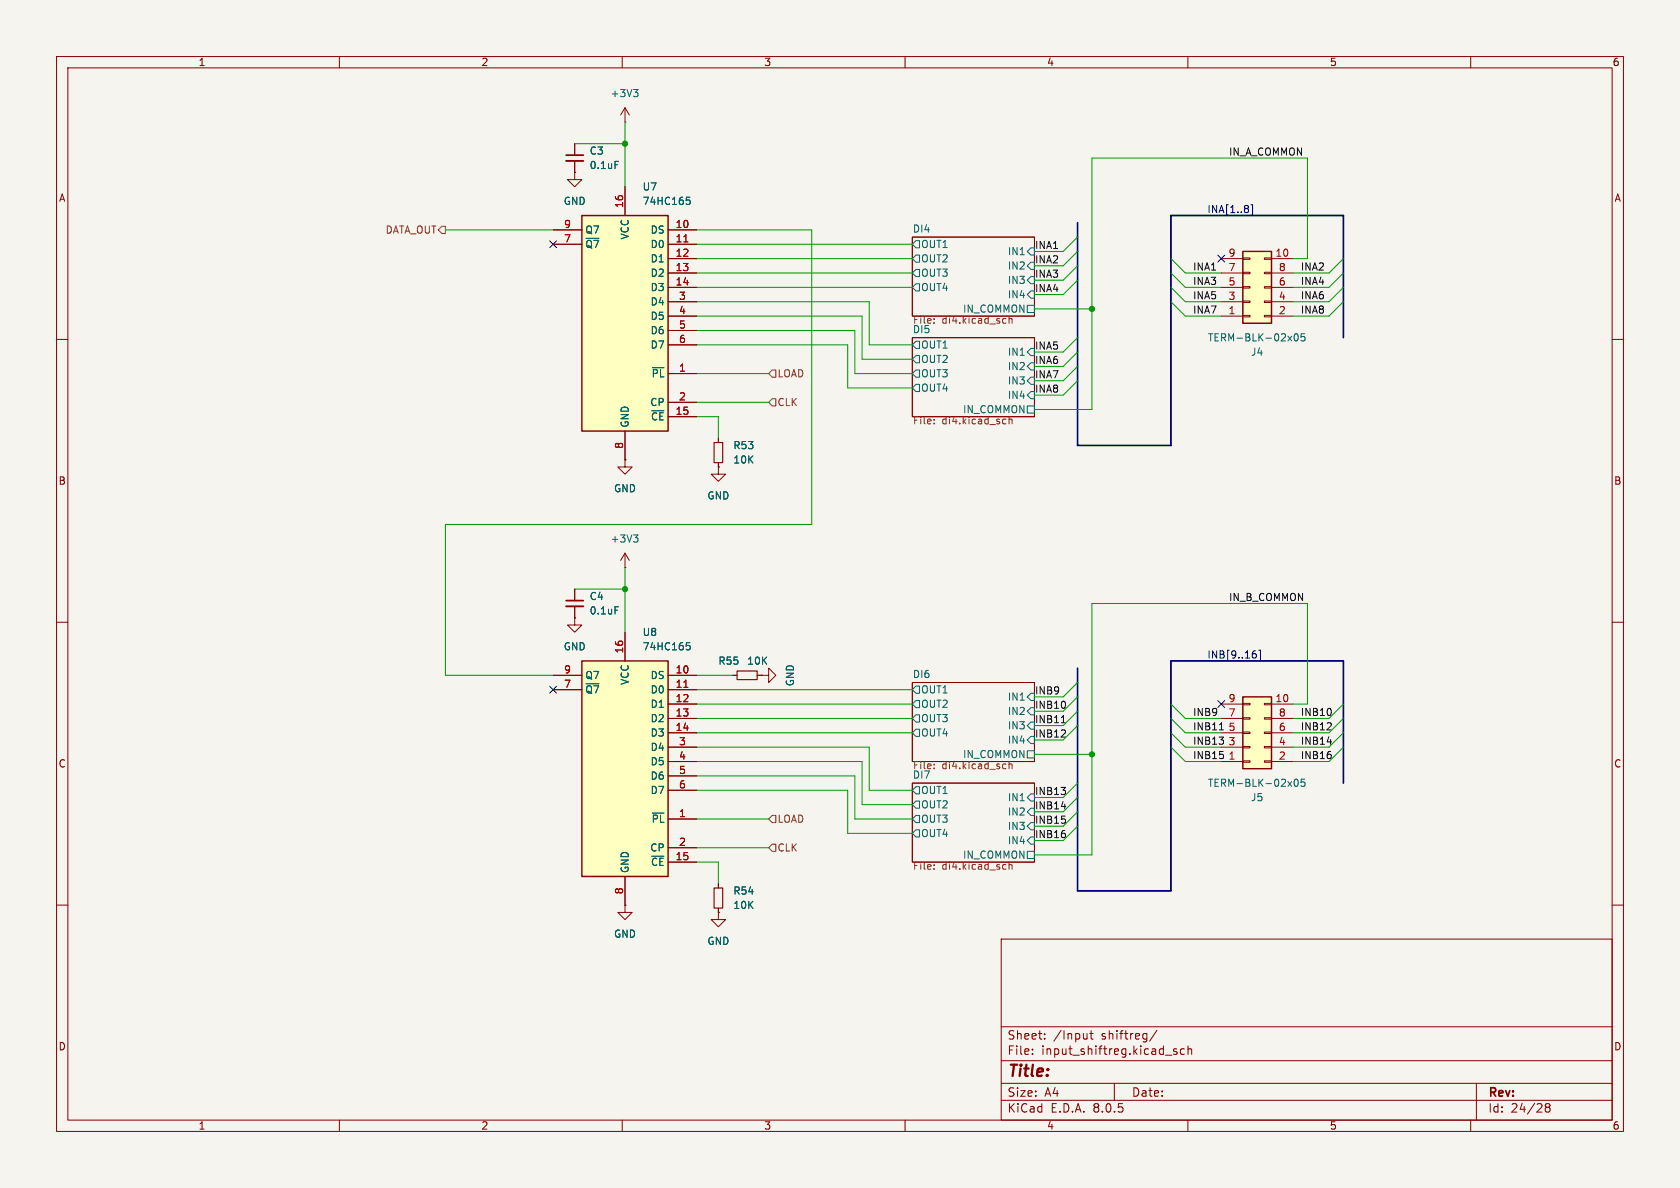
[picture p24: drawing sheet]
<svg xmlns="http://www.w3.org/2000/svg" width="297mm" height="210mm" viewBox="0 0 297 210" stroke-linecap="round" stroke-linejoin="round" font-family="sans-serif">
<defs><g id="words">
<text font-size="2.8" fill="#840000" x="178" y="190.9">Title:</text>
<g font-size="2.1" fill="#840000">
<text x="178" y="184">Sheet:</text>
<text x="186.2" y="184">/Input</text>
<text x="194.7" y="184">shiftreg/</text>
<text x="178" y="186.7">File:</text>
<text x="184.1" y="186.7">input_shiftreg.kicad_sch</text>
<text x="178" y="196.9">KiCad</text>
<text x="178" y="194.1">Size:</text>
<text x="184.7" y="194.1">A4</text>
<text x="185.7" y="196.9">E.D.A.</text>
<text x="193.3" y="196.9">8.0.5</text>
<text x="200" y="194.1">Date:</text>
<text x="263" y="194.3">Rev:</text>
<text x="263" y="196.9">Id:</text>
<text x="267.1" y="196.9">24/28</text>
</g>
<g font-size="1.8" fill="#840000">
<text x="35" y="11.9">1</text>
<text x="85" y="11.9">2</text>
<text x="135" y="11.9">3</text>
<text x="185" y="11.9">4</text>
<text x="235" y="11.9">5</text>
<text x="285" y="11.9">6</text>
<text x="10.3" y="35.9">A</text>
<text x="285.3" y="35.9">A</text>
<text x="10.3" y="85.9">B</text>
<text x="285.3" y="85.9">B</text>
<text x="10.3" y="135.9">C</text>
<text x="285.3" y="135.9">C</text>
<text x="10.3" y="185.9">D</text>
<text x="285.3" y="185.9">D</text>
<text x="35" y="199.9">1</text>
<text x="85" y="199.9">2</text>
<text x="135" y="199.9">3</text>
<text x="185" y="199.9">4</text>
<text x="235" y="199.9">5</text>
<text x="285" y="199.9">6</text>
</g>
<g font-size="1.8" fill="#006464">
<text x="107.8" y="17.4">+3V3</text>
<text x="104.1" y="27.5">C3</text>
<text x="104.1" y="30.1">0.1uF</text>
<text x="113.5" y="33.9">U7</text>
<text x="99.6" y="36.4">GND</text>
<text x="103.4" y="41.5">Q7</text>
<text x="113.5" y="36.4">74HC165</text>
<text x="114.9" y="41.5">DS</text>
<text x="161.3" y="41.2">DI4</text>
<text x="103.4" y="44">~{Q7}</text>
<text x="111.4" y="42.4" transform="rotate(-90 111.4 42.4)">VCC</text>
<text x="114.9" y="44">D0</text>
<text x="114.9" y="46.6">D1</text>
<text x="162.8" y="44">OUT1</text>
<text x="162.8" y="46.6">OUT2</text>
<text x="178.1" y="45.3">IN1</text>
<text x="178.1" y="47.9">IN2</text>
<text x="114.9" y="49.1">D2</text>
<text x="114.9" y="51.7">D3</text>
<text x="162.8" y="49.1">OUT3</text>
<text x="162.8" y="51.7">OUT4</text>
<text x="178.1" y="50.4">IN3</text>
<text x="178.1" y="52.9">IN4</text>
<text x="114.9" y="54.2">D4</text>
<text x="114.9" y="56.7">D5</text>
<text x="114.9" y="59.3">D6</text>
<text x="114.9" y="61.8">D7</text>
<text x="162.8" y="61.8">OUT1</text>
<text x="162.8" y="64.4">OUT2</text>
<text x="178.1" y="63.1">IN1</text>
<text x="178.1" y="65.6">IN2</text>
<text x="213.4" y="60.6">TERM-BLK-02x05</text>
<text x="221.1" y="63.1">J4</text>
<text x="114.9" y="72">CP</text>
<text x="115.1" y="66.9">~{PL}</text>
<text x="162.8" y="66.9">OUT3</text>
<text x="162.8" y="69.4">OUT4</text>
<text x="178.1" y="68.2">IN3</text>
<text x="178.1" y="70.7">IN4</text>
<text x="111.4" y="75.7" transform="rotate(-90 111.4 75.7)">GND</text>
<text x="115" y="74.5">~{CE}</text>
<text x="129.5" y="79.6">R53</text>
<text x="129.5" y="82.1">10K</text>
<text x="108.5" y="87.2">GND</text>
<text x="125" y="88.5">GND</text>
<text x="107.8" y="96.1">+3V3</text>
<text x="104.1" y="106.3">C4</text>
<text x="104.1" y="108.8">0.1uF</text>
<text x="113.5" y="112.6">U8</text>
<text x="99.6" y="115.2">GND</text>
<text x="113.5" y="115.2">74HC165</text>
<text x="126.9" y="117.7">R55</text>
<text x="132" y="117.7">10K</text>
<text x="161.3" y="119.9">DI6</text>
<text x="103.4" y="122.8">~{Q7}</text>
<text x="103.4" y="120.2">Q7</text>
<text x="111.4" y="121.2" transform="rotate(-90 111.4 121.2)">VCC</text>
<text x="114.9" y="120.2">DS</text>
<text x="114.9" y="122.8">D0</text>
<text x="114.9" y="125.3">D1</text>
<text x="140.6" y="121.4" transform="rotate(-90 140.6 121.4)">GND</text>
<text x="162.8" y="122.8">OUT1</text>
<text x="162.8" y="125.3">OUT2</text>
<text x="178.1" y="124.1">IN1</text>
<text x="114.9" y="127.9">D2</text>
<text x="114.9" y="130.4">D3</text>
<text x="162.8" y="127.9">OUT3</text>
<text x="162.8" y="130.4">OUT4</text>
<text x="178.1" y="126.6">IN2</text>
<text x="178.1" y="129.1">IN3</text>
<text x="178.1" y="131.7">IN4</text>
<text x="114.9" y="132.9">D4</text>
<text x="114.9" y="135.5">D5</text>
<text x="114.9" y="138">D6</text>
<text x="114.9" y="140.6">D7</text>
<text x="162.8" y="140.6">OUT1</text>
<text x="162.8" y="143.1">OUT2</text>
<text x="178.1" y="141.8">IN1</text>
<text x="213.4" y="139.3">TERM-BLK-02x05</text>
<text x="221.1" y="141.8">J5</text>
<text x="115.1" y="145.6">~{PL}</text>
<text x="162.8" y="145.6">OUT3</text>
<text x="162.8" y="148.2">OUT4</text>
<text x="178.1" y="144.4">IN2</text>
<text x="178.1" y="146.9">IN3</text>
<text x="178.1" y="149.5">IN4</text>
<text x="111.4" y="154.4" transform="rotate(-90 111.4 154.4)">GND</text>
<text x="114.9" y="150.7">CP</text>
<text x="115" y="153.3">~{CE}</text>
<text x="129.5" y="158.3">R54</text>
<text x="129.5" y="160.9">10K</text>
<text x="108.5" y="166">GND</text>
<text x="125" y="167.2">GND</text>
</g>
<g font-size="1.8" fill="#0f0f0f">
<text x="217.2" y="27.6">IN_A_COMMON</text>
<text x="182.9" y="46.6">INA2</text>
<text x="182.9" y="44.1">INA1</text>
<text x="210.8" y="47.9">INA1</text>
<text x="229.9" y="47.9">INA2</text>
<text x="182.9" y="49.2">INA3</text>
<text x="182.9" y="51.7">INA4</text>
<text x="210.8" y="53">INA5</text>
<text x="210.8" y="50.5">INA3</text>
<text x="229.9" y="50.5">INA4</text>
<text x="229.9" y="53">INA6</text>
<text x="210.8" y="55.5">INA7</text>
<text x="229.9" y="55.5">INA8</text>
<text x="182.9" y="61.9">INA5</text>
<text x="182.9" y="64.4">INA6</text>
<text x="182.9" y="69.5">INA8</text>
<text x="182.9" y="67">INA7</text>
<text x="217.2" y="106.3">IN_B_COMMON</text>
<text x="182.9" y="125.4">INB10</text>
<text x="182.9" y="122.8">INB9</text>
<text x="182.9" y="127.9">INB11</text>
<text x="182.9" y="130.5">INB12</text>
<text x="210.8" y="126.7">INB9</text>
<text x="210.8" y="129.2">INB11</text>
<text x="210.8" y="131.7">INB13</text>
<text x="229.9" y="131.7">INB14</text>
<text x="229.9" y="129.2">INB12</text>
<text x="229.9" y="126.7">INB10</text>
<text x="210.8" y="134.3">INB15</text>
<text x="229.9" y="134.3">INB16</text>
<text x="182.9" y="143.2">INB14</text>
<text x="182.9" y="140.6">INB13</text>
<text x="182.9" y="148.2">INB16</text>
<text x="182.9" y="145.7">INB15</text>
</g>
<g font-size="1.8" fill="#725600">
<text x="68.1" y="41.5">DATA_OUT</text>
<text x="161.3" y="59">DI5</text>
<text x="161.3" y="57.6">File:</text>
<text x="166.5" y="57.6">di4.kicad_sch</text>
<text x="170.1" y="55.5">IN_COMMON</text>
<text x="137.4" y="72">CLK</text>
<text x="137.4" y="66.9">LOAD</text>
<text x="161.3" y="75.3">File:</text>
<text x="166.5" y="75.3">di4.kicad_sch</text>
<text x="170.1" y="73.3">IN_COMMON</text>
<text x="161.3" y="137.7">DI7</text>
<text x="161.3" y="136.3">File:</text>
<text x="166.5" y="136.3">di4.kicad_sch</text>
<text x="170.1" y="134.2">IN_COMMON</text>
<text x="137.4" y="145.6">LOAD</text>
<text x="137.4" y="150.7">CLK</text>
<text x="161.3" y="154.1">File:</text>
<text x="166.5" y="154.1">di4.kicad_sch</text>
<text x="170.1" y="152">IN_COMMON</text>
</g>
<g font-size="1.8" fill="#a90000">
<text x="99.6" y="40.4">9</text>
<text x="110.2" y="36.9" transform="rotate(-90 110.2 36.9)">16</text>
<text x="119.3" y="40.4">10</text>
<text x="99.6" y="42.9">7</text>
<text x="119.3" y="42.9">11</text>
<text x="119.3" y="45.5">12</text>
<text x="217.1" y="45.5">9</text>
<text x="225.4" y="45.5">10</text>
<text x="119.3" y="48">13</text>
<text x="119.3" y="50.5">14</text>
<text x="119.9" y="53.1">3</text>
<text x="217.1" y="53.1">3</text>
<text x="217.1" y="50.5">5</text>
<text x="217.1" y="48">7</text>
<text x="226" y="53.1">4</text>
<text x="226" y="50.5">6</text>
<text x="226" y="48">8</text>
<text x="119.9" y="55.6">4</text>
<text x="119.9" y="58.2">5</text>
<text x="217.1" y="55.6">1</text>
<text x="226" y="55.6">2</text>
<text x="119.9" y="65.8">1</text>
<text x="119.9" y="60.7">6</text>
<text x="119.9" y="70.9">2</text>
<text x="119.3" y="73.4">15</text>
<text x="110.2" y="79.4" transform="rotate(-90 110.2 79.4)">8</text>
<text x="99.6" y="119.1">9</text>
<text x="110.2" y="115.6" transform="rotate(-90 110.2 115.6)">16</text>
<text x="119.3" y="119.1">10</text>
<text x="99.6" y="121.7">7</text>
<text x="119.3" y="121.7">11</text>
<text x="119.3" y="124.2">12</text>
<text x="217.1" y="124.2">9</text>
<text x="225.4" y="124.2">10</text>
<text x="119.3" y="126.7">13</text>
<text x="119.3" y="129.3">14</text>
<text x="119.9" y="131.8">3</text>
<text x="217.1" y="131.8">3</text>
<text x="217.1" y="129.3">5</text>
<text x="217.1" y="126.7">7</text>
<text x="226" y="131.8">4</text>
<text x="226" y="129.3">6</text>
<text x="226" y="126.7">8</text>
<text x="119.9" y="134.4">4</text>
<text x="119.9" y="136.9">5</text>
<text x="217.1" y="134.4">1</text>
<text x="226" y="134.4">2</text>
<text x="119.9" y="139.4">6</text>
<text x="119.9" y="144.5">1</text>
<text x="119.9" y="149.6">2</text>
<text x="119.3" y="152.1">15</text>
<text x="110.2" y="158.2" transform="rotate(-90 110.2 158.2)">8</text>
</g>
<g font-size="1.8" fill="#000084">
<text x="213.4" y="37.8">INA[1..8]</text>
<text x="213.4" y="116.5">INB[9..16]</text>
</g>
</g></defs>
<path d="M0 0h297v210h-297z" fill="#f5f4ef" stroke="#f5f4ef" stroke-width=".18"/>
<g fill="none" stroke="#840000" stroke-width=".18">
<path d="M10 10h277v190h-277zM12 12h273v186h-273zM60 10v2M110 10v2M160 10v2M210 10v2M260 10v2M10 60h2M161.3 59.7h21.6v14h-21.6zM161.3 41.9h21.6v14h-21.6zM285 60h2M10 110h2"/>
<path d="M285 110h2M161.3 138.4h21.6v14h-21.6zM161.3 120.7h21.6v13.9h-21.6zM10 160h2M285 160h2M177 166h108v32h-108zM60 198v2M110 198v2M160 198v2M177 194.5h108M177 191.5h108M177 187.5h108"/>
<path d="M177 181.5h108M182.5 186.3v.1M182.5 185.5v.1M184.7 183.6v.1M184.7 182.8v.1M192.2 182.7v1M192.2 183.6h-.1M192.7 182.7h.5M192.9 182.2v1.3l.3 .2M197 191.5v3M204.5 182.1l-1.3 2M206 186.5h1.2"/>
<path d="M208 185.5l-.3-.1-.2 .2v.2l.5 .2v.3h-.5M209.4 185.5l-.4-.1-.3 .3v.4l.1 .2h.6M210 198v2M210 185.5l.2-.1 .4 .1 .1 .9M210 184.9v1.5M260 198v2M261 191.5v6.5M273.5 195.7l-.3-.2 .3-.4h.2l.3 .3-.3 .3M273.5 195.7l-.3 .3v.3l.3 .3h.2l.3-.3v-.4l-.3-.2M273.5 195.7h.2"/>
</g>
<g fill="none" stroke="#006464" stroke-width=".18">
<path d="M161.9 47.6h.7v1.3h-.7l-.6-.6zM161.9 50.2h.7v1.2h-.7l-.6-.6zM161.9 42.5h.7v1.3h-.7l-.6-.6zM161.9 45.1h.7v1.3h-.7l-.6-.7zM181.6 54h1.3v1.2h-1.3zM182.2 43.8h.7v1.3h-.7l-.6-.6zM182.2 46.4h.7v1.2h-.7l-.6-.6zM182.2 48.9h.7v1.3h-.7l-.6-.7zM182.2 51.4h.7v1.3h-.7l-.6-.6zM161.9 65.4h.7v1.3h-.7l-.6-.7zM161.9 67.9h.7v1.3h-.7l-.6-.6zM161.9 60.3h.7v1.3h-.7l-.6-.6z"/>
<path d="M161.9 62.9h.7v1.2h-.7l-.6-.6zM181.6 71.8h1.3v1.2h-1.3zM182.2 61.6h.7v1.3h-.7l-.6-.7zM182.2 64.1h.7v1.3h-.7l-.6-.6zM182.2 66.7h.7v1.2h-.7l-.6-.6zM182.2 69.2h.7v1.3h-.7l-.6-.6zM161.9 139.1h.7v1.2h-.7l-.6-.6zM161.9 126.4h.7v1.2h-.7l-.6-.6zM161.9 128.9h.7v1.3h-.7l-.6-.7zM161.9 121.3h.7v1.3h-.7l-.6-.7zM161.9 123.8h.7v1.3h-.7l-.6-.6zM181.6 132.7h1.3v1.3h-1.3z"/>
<path d="M182.2 122.6h.7v1.2h-.7l-.6-.6zM182.2 125.1h.7v1.3h-.7l-.6-.7zM182.2 127.6h.7v1.3h-.7l-.6-.6zM182.2 130.2h.7v1.2h-.7l-.6-.6zM161.9 144.1h.7v1.3h-.7l-.6-.6zM161.9 146.7h.7v1.3h-.7l-.6-.7zM161.9 141.6h.7v1.3h-.7l-.6-.7zM181.6 150.5h1.3v1.3h-1.3zM182.2 140.3h.7v1.3h-.7l-.6-.6zM182.2 142.9h.7v1.2h-.7l-.6-.6zM182.2 145.4h.7v1.3h-.7l-.6-.6zM182.2 148h.7v1.2h-.7l-.6-.6z"/>
</g>
<g fill="none" stroke="#725600" stroke-width=".18">
<path d="M165.1 56.4v.1M165.1 57v.2M177.7 56.3l.1 .1M177.8 57.1l-.1 .1M178.4 55.9v1.3M178.6 56.3l-.2 .1M178.7 56.3l.2 .2v.7M165.1 74.8v.1M165.1 74.1v.2M177.7 74.1h.1M177.8 74.9h-.1M178.4 73.7v1.2"/>
<path d="M178.6 74.1l-.2 .1M178.7 74.1l.2 .2v.6M165.1 135.1v.1M165.1 135.8v.1M177.7 135l.1 .1M177.8 135.8l-.1 .1M178.4 134.6v1.3M178.6 135l-.2 .2M178.7 135l.2 .2v.7M165.1 152.9v.1M165.1 153.6v.1M177.7 152.8l.1 .1"/>
<path d="M177.8 153.6l-.1 .1M178.4 152.4v1.3M178.6 152.8l-.2 .1M178.7 152.8l.2 .2v.7"/>
</g>
<path d="M219.7 44.5h5.1v12.7h-5.1z" fill="#ffffc2"/>
<g fill="none" stroke="#840000" stroke-width=".18">
<path d="M215.9 55.9h3.8M215.9 45.7h3.8M215.9 53.3h3.8M215.9 50.8h3.8M215.9 48.3h3.8M219.7 45.6h1.3v.2h-1.3zM219.7 48.1h1.3v.3h-1.3zM219.7 50.7h1.3v.2h-1.3zM219.7 53.2h1.3v.3h-1.3zM219.7 55.8h1.3v.2h-1.3zM223.5 45.6h1.3v.2h-1.3zM223.5 48.1h1.3v.3h-1.3z"/>
<path d="M223.5 50.7h1.3v.2h-1.3zM223.5 53.2h1.3v.3h-1.3zM223.5 55.8h1.3v.2h-1.3zM224.8 55.9h3.8M224.8 45.7h3.8M224.8 53.3h3.8M224.8 50.8h3.8M224.8 48.3h3.8"/>
</g>
<path d="M219.7 44.5h5.1v12.7h-5.1z" fill="none" stroke="#840000" stroke-width=".25"/>
<path d="M227.7 59.4l.7 .9M228.4 59.4l-.7 .9M229 59.1l.1-.1a.68 .68 0 0 1 .4 .6 .68 .68 0 0 1-.4 .7 .84 .84 0 0 1-.1-1.2zM230.7 59h-.6l-.1 .6 .2-.1h.4l.1 .2v.4l-.2 .2-.5-.2" fill="none" stroke="#006464" stroke-width=".18"/>
<path d="M102.9 38.1h15.2v38.1h-15.2z" fill="#ffffc2"/>
<path d="M102.9 38.1h15.2v38.1h-15.2z" fill="none" stroke="#840000" stroke-width=".25"/>
<g fill="none" stroke="#840000" stroke-width=".18">
<path d="M110.5 33v5.1M97.8 40.6h5.1M97.8 43.2h5.1M118.1 40.6h5.1M118.1 43.2h5.1M118.1 45.7h5.1M118.1 48.3h5.1M118.1 50.8h5.1M118.1 53.3h5.1M118.1 55.9h5.1M118.1 58.4h5.1M110.5 76.2v5.1"/>
<path d="M118.1 66h5.1M118.1 73.7h5.1M118.1 71.1h5.1M118.1 61h5.1M127 156.2v.8M127 161.3v1.3h1.3l-1.3 1.2-1.3-1.2h1.3M127 161.3h.1M127 160.5v.8"/>
</g>
<path d="M121.4 34.9h.6M121.5 35.4h.3l.2 .2-.1 .5h-.4M115.3 65h2.1" fill="none" stroke="#006464" stroke-width=".18"/>
<path d="M120.9 42.8h.7" fill="none" stroke="#a90000" stroke-width=".18"/>
<path d="M126.2 157h1.6v3.5h-1.6z" fill="none" stroke="#840000" stroke-width=".2"/>
<path d="M219.7 123.2h5.1v12.7h-5.1z" fill="#ffffc2"/>
<g fill="none" stroke="#840000" stroke-width=".18">
<path d="M101.6 25.4v2M101.6 28.4v2.1M127 77.5v.7M127 81.8v.8M101.6 109.2v1.3h1.3l-1.3 1.3-1.3-1.3h1.3M101.6 109.2h.1M101.6 104.1v2.1M101.6 107.2v2M215.9 134.6h3.8M215.9 124.5h3.8M215.9 132.1h3.8M215.9 129.5h3.8"/>
<path d="M215.9 127h3.8M219.7 124.3h1.3v.3h-1.3zM219.7 126.9h1.3v.2h-1.3zM219.7 129.4h1.3v.3h-1.3zM219.7 132h1.3v.2h-1.3zM219.7 134.5h1.3v.2h-1.3zM223.5 124.3h1.3v.3h-1.3zM223.5 126.9h1.3v.2h-1.3zM223.5 129.4h1.3v.3h-1.3zM223.5 132h1.3v.2h-1.3zM223.5 134.5h1.3v.2h-1.3zM224.8 134.6h3.8"/>
<path d="M224.8 124.5h3.8M224.8 132.1h3.8M224.8 129.5h3.8M224.8 127h3.8"/>
</g>
<path d="M219.7 123.2h5.1v12.7h-5.1z" fill="none" stroke="#840000" stroke-width=".25"/>
<path d="M108.7 28.5h.6M108.7 107.3h.6M227.7 138.2l.7 .8M228.4 138.2l-.7 .8M229 137.8l.1-.1a.68 .68 0 0 1 .4 .7 .68 .68 0 0 1-.4 .6 .84 .84 0 0 1-.1-1.2zM230.7 137.7h-.6l-.1 .6 .2-.1 .4 .1 .1 .2v.4l-.2 .1-.5-.1" fill="none" stroke="#006464" stroke-width=".18"/>
<path d="M100.1 28.4h3M100.1 107.2h3" fill="none" stroke="#840000" stroke-width=".33"/>
<path d="M100.1 27.4h3M100.1 106.2h3" fill="none" stroke="#840000" stroke-width=".3"/>
<path d="M126.2 78.2h1.6v3.6h-1.6z" fill="none" stroke="#840000" stroke-width=".2"/>
<path d="M102.9 116.8h15.2v38.1h-15.2z" fill="#ffffc2"/>
<path d="M102.9 116.8h15.2v38.1h-15.2z" fill="none" stroke="#840000" stroke-width=".25"/>
<g fill="none" stroke="#840000" stroke-width=".18">
<path d="M110.5 19.1v2.5M110.5 19.1l-.8 1.2M110.5 19.1l.8 1.2M101.6 30.5v1.3h1.3l-1.3 1.2-1.3-1.2h1.3M101.6 30.5h.1M101.6 25.4v2M101.6 28.4v2.1M110.5 21.6h.1M110.5 33v5.1M97.8 40.6h5.1M97.8 43.2h5.1M118.1 40.6h5.1"/>
<path d="M118.1 43.2h5.1M118.1 45.7h5.1M118.1 48.3h5.1M118.1 50.8h5.1M118.1 53.3h5.1M118.1 55.9h5.1M118.1 58.4h5.1M110.5 76.2v5.1M118.1 66h5.1M118.1 73.7h5.1M118.1 71.1h5.1M118.1 61h5.1"/>
<path d="M127 77.5v.7M110.5 81.3v1.3h1.3l-1.3 1.2-1.3-1.2h1.3M110.5 81.3h.1M110.5 97.8v2.5M110.5 97.8l-.8 1.3M110.5 97.8l.8 1.3M127 82.6v1.2h1.3l-1.3 1.3-1.3-1.3h1.3M127 82.6h.1M127 81.8v.8M97.8 119.4h5.1M101.6 109.2h.1M101.6 104.1v2.1"/>
<path d="M101.6 107.2v2M110.5 100.3h.1M110.5 111.8v5M118.1 119.4h5.1M129.5 119.4h.8M133.9 119.4h.7M134.6 119.4h1.3v-1.3l1.3 1.3-1.3 1.3v-1.3M134.6 119.4h.1M97.8 121.9h5.1M118.1 121.9h5.1M118.1 124.5h5.1M118.1 127h5.1"/>
<path d="M118.1 129.5h5.1M118.1 132.1h5.1M118.1 134.6h5.1M118.1 137.2h5.1M118.1 139.7h5.1M110.5 154.9v5.1M118.1 144.8h5.1M118.1 152.4h5.1M118.1 149.9h5.1M127 156.2v.8M110.5 160v1.3h1.3l-1.3 1.3-1.3-1.3h1.3M110.5 160h.1"/>
<path d="M127 161.3h.1M127 160.5v.8"/>
</g>
<path d="M112 15.8h.8l-.4 .5M112.5 16.3l.3 .2v.3l-.3 .3M108.7 28.5h.6M121.4 34.9h.6M121.5 35.4h.3l.2 .2-.1 .5h-.4M115.3 65h2.1M112 94.6h.8l-.4 .4M112.5 95l.3 .3v.3l-.3 .2M108.7 107.3h.6M121.4 113.6h.6M121.5 114.1h.3l.2 .2-.1 .5-.4 .1M115.3 143.7h2.1" fill="none" stroke="#006464" stroke-width=".18"/>
<path d="M120.9 42.8h.7M120.9 121.5h.7" fill="none" stroke="#a90000" stroke-width=".18"/>
<path d="M130.3 118.6h3.6v1.5h-3.6z" fill="none" stroke="#840000" stroke-width=".2"/>
<path d="M77.5 40.6l.6-.6h.6v1.3h-.6zM136.5 70.5h.7v1.3h-.7l-.6-.7zM136.5 65.4h.7v1.3h-.7l-.6-.7zM136.5 149.2h.7v1.3h-.7l-.6-.6zM136.5 144.1h.7v1.3h-.7l-.6-.6z" fill="none" stroke="#725600" stroke-width=".18"/>
<g fill="none" stroke="#0f0f0f" stroke-width=".18">
<path d="M187.6 130.3h.8M187.6 139.2h.8l-.5 .5M187.6 127.8h.8M188.3 124.2v.8M188.3 129.1v.5M188.3 139.8v.5M215.5 130.3h.8l-.4 .5M215.6 129h.7M216.2 130.9v.5M216.2 133.4v.6M234.6 129h.8M234.6 131.1h.8"/>
<path d="M235.3 133.4v.6M235.3 125.5v.7M235.3 127.9v.4M187.6 142.6h.8M188.3 144.9v.5M188.3 147.4v.6"/>
</g>
<path d="M221.1 36.2h.3v1.8h-.3M97.2 42.6l1.2 1.2M98.4 42.6l-1.2 1.2M215.3 45.1l1.2 1.2M216.5 45.1l-1.2 1.2M221.6 115.5h.3l.2 .3-.1 .4-.4 .1M222 115.1h-.4M222.5 114.9h.3v1.9h-.3M97.2 121.3l1.2 1.2M98.4 121.3l-1.2 1.2M215.3 123.9l1.2 1.2M216.5 123.9l-1.2 1.2" fill="none" stroke="#000084" stroke-width=".18"/>
<path d="M190.5 39.4v39.3h16.5v-40.6h30.5v21.6M190.5 118.1v39.4h16.5v-40.7h30.5v21.6" fill="none" stroke="#000084" stroke-width=".3"/>
<g fill="none" stroke="#009600" stroke-width=".18">
<path d="M101.6 25.4h8.9M110.5 21.6v11.4M78.7 40.6h19.1M123.2 53.3h30.5v7.7h7.6M123.2 50.8h38.1M123.2 58.4h27.9v7.6h10.2M123.2 40.6h20.3v52.1h-64.8v26.7h19.1M123.2 43.2h38.1M123.2 45.7h38.1M123.2 48.3h38.1M123.2 55.9h29.2v7.6h8.9M182.9 54.6h10.1"/>
<path d="M190.5 47l-2.5 2.5h-5.1M190.5 49.5l-2.5 2.6h-5.1M190.5 59.7l-2.5 2.5h-5.1M190.5 44.5l-2.5 2.5h-5.1M190.5 41.9l-2.5 2.6h-5.1M207 50.8l2.5 2.5h6.4M207 48.3l2.5 2.5h6.4M207 45.7l2.5 2.6h6.4M207 53.3l2.5 2.6h6.4M228.6 45.7h2.5v-17.8h-38.1v44.5h-10.1M237.5 50.8l-2.6 2.5h-6.3M237.5 48.3l-2.6 2.5h-6.3"/>
<path d="M237.5 45.7l-2.6 2.6h-6.3M237.5 53.3l-2.6 2.6h-6.3M123.2 61h26.7v7.6h11.4M123.2 66h12.7M123.2 73.7h3.8v3.8M123.2 71.1h12.7M190.5 64.8l-2.5 2.5h-5.1M190.5 67.3l-2.5 2.6h-5.1M190.5 62.2l-2.5 2.6h-5.1M101.6 104.1h8.9M110.5 100.3v11.5M123.2 119.4h6.3"/>
<path d="M123.2 132.1h30.5v7.6h7.6M123.2 134.6h29.2v7.6h8.9M123.2 129.5h38.1M123.2 127h38.1M123.2 124.5h38.1M123.2 137.2h27.9v7.6h10.2M123.2 139.7h26.7v7.6h11.4M123.2 121.9h38.1M182.9 133.4h10.1M190.5 138.4l-2.5 2.6h-5.1M190.5 123.2l-2.5 2.5h-5.1M190.5 120.7l-2.5 2.5h-5.1"/>
<path d="M190.5 125.7l-2.5 2.6h-5.1M190.5 128.3l-2.5 2.5h-5.1M207 132.1l2.5 2.5h6.4M207 127l2.5 2.5h6.4M207 124.5l2.5 2.5h6.4M207 129.5l2.5 2.6h6.4M228.6 124.5h2.5v-17.8h-38.1v44.4h-10.1M237.5 132.1l-2.6 2.5h-6.3M237.5 127l-2.6 2.5h-6.3M237.5 124.5l-2.6 2.5h-6.3M237.5 129.5l-2.6 2.6h-6.3M123.2 152.4h3.8v3.8"/>
<path d="M123.2 144.8h12.7M123.2 149.9h12.7M190.5 141l-2.5 2.5h-5.1M190.5 146.1l-2.5 2.5h-5.1M190.5 143.5l-2.5 2.6h-5.1"/>
</g>
<g fill="#009600" stroke="#009600" stroke-width=".18">
<circle cx="193" cy="54.6" r=".46"/>
<circle cx="110.5" cy="25.4" r=".46"/>
<circle cx="110.5" cy="104.1" r=".46"/>
<circle cx="193" cy="133.4" r=".46"/>
</g>
<use href="#words"/>
</svg>
